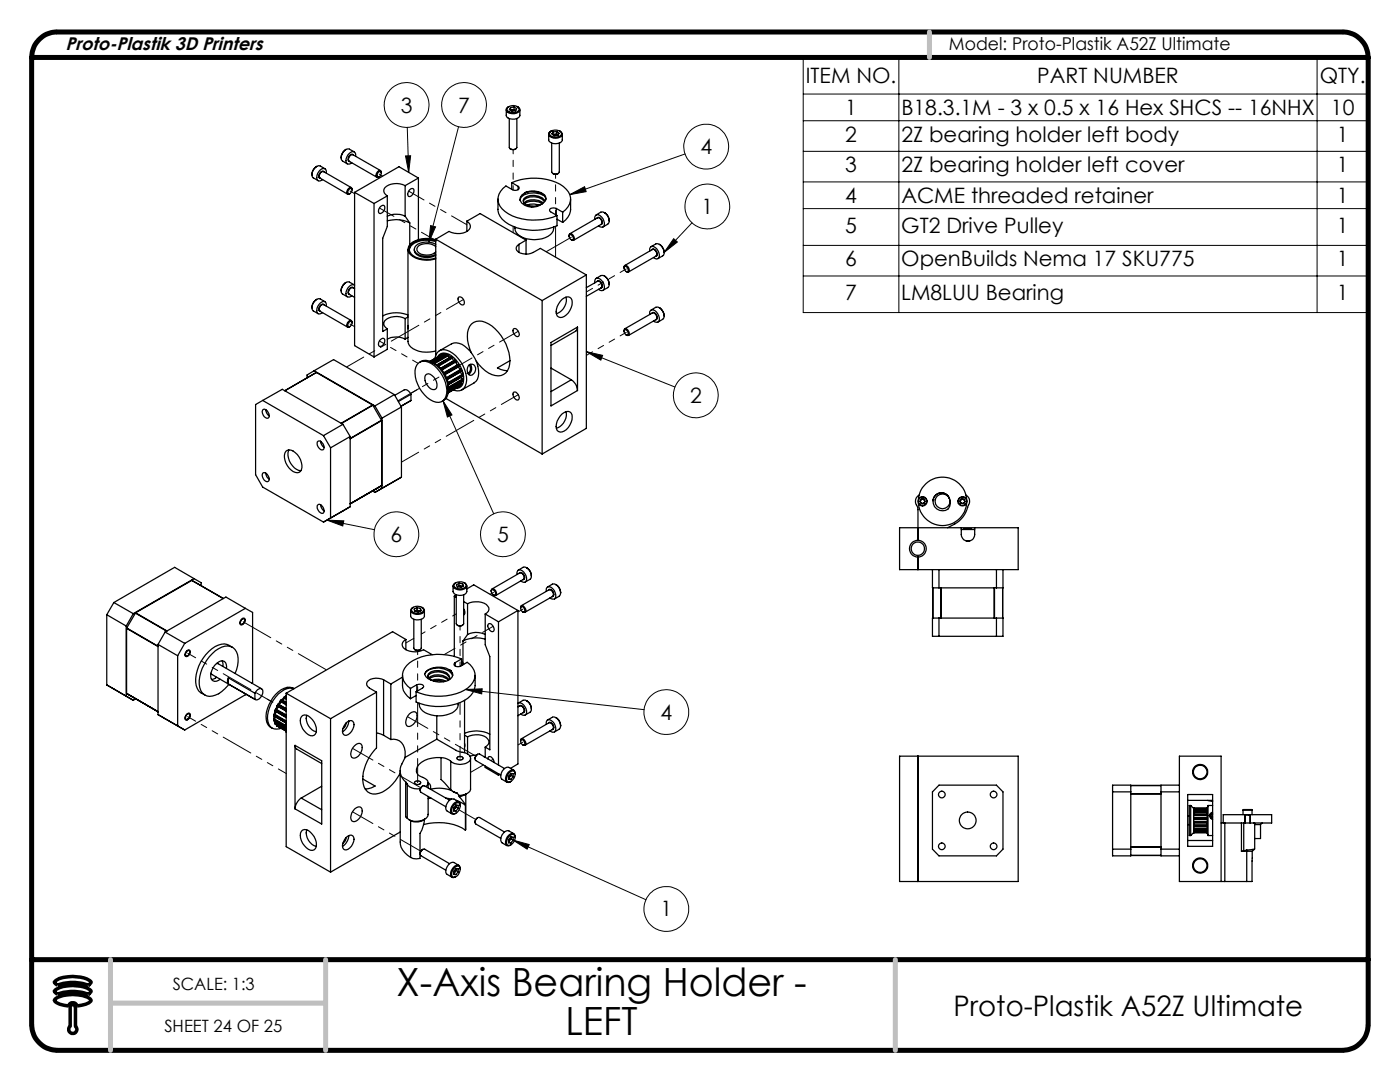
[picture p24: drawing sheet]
<svg xmlns="http://www.w3.org/2000/svg" width="279mm" height="216mm" viewBox="0 0 279 216" stroke-linecap="round" stroke-linejoin="round" font-family="sans-serif">
<defs><g id="words">
<g font-size="7.8">
<text x="79.1" y="198.7">X-Axis Bearing Holder -</text>
<text x="112.8" y="206.5">LEFT</text>
</g>
<text font-size="5.6" x="190.3" y="202.7">Proto-Plastik A52Z Ultimate</text>
<g font-size="4.2">
<text x="160.8" y="16.6">ITEM NO.</text>
<text x="207" y="16.6">PART NUMBER</text>
<text x="263.4" y="16.6">QTY.</text>
<text x="80" y="22.5">3</text>
<text x="91.5" y="22.5">7</text>
<text x="168.7" y="22.9">1</text>
<text x="179.9" y="22.9">B18.3.1M - 3 x 0.5 x 16 Hex SHCS -- 16NHX</text>
<text x="265.6" y="22.9">10</text>
<text x="168.7" y="28.3">2</text>
<text x="179.9" y="28.3">2Z bearing holder left body</text>
<text x="266.8" y="28.3">1</text>
<text x="139.8" y="30.8">4</text>
<text x="168.7" y="34.4">3</text>
<text x="179.9" y="34.4">2Z bearing holder left cover</text>
<text x="266.8" y="34.4">1</text>
<text x="168.7" y="40.5">4</text>
<text x="179.9" y="40.5">ACME threaded retainer</text>
<text x="266.8" y="40.5">1</text>
<text x="140" y="42.7">1</text>
<text x="168.7" y="46.4">5</text>
<text x="179.9" y="46.4">GT2 Drive Pulley</text>
<text x="266.8" y="46.4">1</text>
<text x="168.7" y="53.1">6</text>
<text x="179.9" y="53.1">OpenBuilds Nema 17 SKU775</text>
<text x="266.8" y="53.1">1</text>
<text x="168.7" y="59.8">7</text>
<text x="179.9" y="59.8">LM8LUU Bearing</text>
<text x="266.8" y="59.8">1</text>
<text x="137.7" y="80.4">2</text>
<text x="78" y="108.1">6</text>
<text x="99.2" y="108.1">5</text>
<text x="131.8" y="143.6">4</text>
<text x="131.8" y="182.9">1</text>
</g>
<text font-size="3.7" x="13.1" y="9.9">Proto-Plastik 3D Printers</text>
<text font-size="3.5" x="189.4" y="9.9">Model: Proto-Plastik A52Z Ultimate</text>
<g font-size="3.4">
<text x="34.5" y="197.5">SCALE: 1:3</text>
<text x="32.8" y="206">SHEET 24 OF 25</text>
</g>
</g></defs>
<g fill="none" stroke="#000" stroke-width=".2">
<path d="M160.3 11.5h112.7v50.9h-112.7zM160.3 18.8h112.7M179.4 11.5v50.9M262.9 11.5v50.9M80.9 31.1h1.1l-.4 3.3zM81.3 25.4l.3 9M91.5 25.3l-5.9 23M113.7 38.8l3-1.5 .3 .9zM136.7 30.7l-23 8.1M160.3 24.1h112.7M160.3 30.2h112.7M160.3 36.3h112.7"/>
<path d="M85.9 45l1 .3-1.3 3zM134.4 47.6l.8 .7-2.7 2.1zM138.1 44.4l-5.6 6M160.3 41.6h112.7M160.3 49h112.7M160.3 55.1h112.7M88.4 80l10.1 22.5M88.4 80l1.8 2.8-.9 .4zM117 70.2l17.7 7M117 70.2l3.3 .7-.4 1zM65.3 103.8l9.4 1.9M65.3 103.8l3.3 .1-.2 1.1z"/>
<path d="M92.9 137.6l35.7 4M92.9 137.6l3.3-.2-.1 1.1zM102.4 167.6l26.5 11.9M102.4 167.6l3.2 .9-.4 .9z"/>
<circle cx="81.1" cy="20.9" r="4.5"/>
<circle cx="92.6" cy="20.9" r="4.5"/>
<circle cx="140.9" cy="29.3" r="4.5"/>
<circle cx="141.2" cy="41.2" r="4.5"/>
<circle cx="138.9" cy="78.9" r="4.5"/>
<circle cx="79.1" cy="106.6" r="4.5"/>
<circle cx="100.4" cy="106.6" r="4.5"/>
<circle cx="133" cy="142.1" r="4.5"/>
<circle cx="133" cy="181.4" r="4.5"/>
</g>
<path d="M10.9 197.7a6 6 0 0 1 5.2-.9 3.2 3.2 0 0 1 2.1 1 .79 .79 0 0 1-1.3 .4 10.7 10.7 0 0 0-5.5 .1l-.5-.4zM10.9 195.9a6 6 0 0 1 5.2-.9 3.2 3.2 0 0 1 2.1 1 .79 .79 0 0 1-1.3 .4 10.7 10.7 0 0 0-5.5 .1l-.5-.4zM11 199.4a7.1 7.1 0 0 1 7 0l.2 .2a1.36 1.36 0 0 1-1.1 .8l-1.7 .3a.9 .9 0 0 0-.9-.6 .9 .9 0 0 0-.8 .6 4.3 4.3 0 0 1-2.7-.9l-.1-.2zM14 204.8a.81 .81 0 0 0 0 1.2 .81 .81 0 0 0 1.1 0 .81 .81 0 0 0 0-1.2M14 201a.53 .53 0 0 1 .5-.6 .53 .53 0 0 1 .6 .6" fill="none" stroke="#000" stroke-width=".7" stroke-linecap="butt"/>
<path d="M11.4 6.4a5.1 5.1 0 0 0-5.1 5.1M267.9 6.4a5.1 5.1 0 0 1 5.1 5.1M6.3 204.5a5.2 5.2 0 0 0 5.1 5.1M273 204.5a5.2 5.2 0 0 1-5.1 5.1" fill="none" stroke="#000" stroke-width="1" stroke-linecap="butt"/>
<path d="M14 201v3.8M15.1 201v3.8" fill="none" stroke="#000" stroke-width=".7"/>
<path d="M11.4 6.4h256.5M6.3 191.5h266.7M6.3 204.5v-193h266.7v193M11.4 209.6h256.5" fill="none" stroke="#000" stroke-width="1"/>
<path d="M185.5 6.4v5.1M22 191.5v18.1M65 191.5v18.1M178.7 191.5v18.1M22 200.2h43" fill="none" stroke="#c0c0c0" stroke-width="1"/>
<path d="M80.9 31.1h1.1l-.4 3.3zM134.4 47.6l.8 .7-2.7 2.1zM113.7 38.8l3-1.5 .3 .9zM117 70.2l3.3 .7-.4 1zM88.4 80l1.8 2.8-.9 .4zM85.9 45l1 .3-1.3 3zM65.3 103.8l3.3 .1-.2 1.1zM102.4 167.6l3.2 .9-.4 .9zM92.9 137.6l3.3-.2-.1 1.1z" fill="#000"/>
<g fill="none" stroke="#000" stroke-width=".25">
<path d="M62.3 34.9l.1 .6 1.1 .6M63.2 33.2l-.2 .2a1.75 1.75 0 0 0-.7 1.5M64.7 34.3l-.1-.1a.92 .92 0 0 0-.8 1.4h.2M64.9 33.7l-1-.6a1.57 1.57 0 0 0-1.6 1.8M65.1 34.5l-.1-.7a.84 .84 0 0 0-1.4 .4 1.24 1.24 0 0 0 0 1.9l.8-.3M68.1 31.5v.4l.3 .2 .9 .6M69 29.8l-.2 .2a2.03 2.03 0 0 0-.7 1.5M69.7 37.8l.3-.2a.61 .61 0 0 1 .2 .7 .61 .61 0 0 1-.7 .4l-.1-.3zM70.1 37.4l-5.5-3.1a.85 .85 0 0 0-.7 1.2l5.5 3.2M70.3 37.9a.37 .37 0 0 0-.4-.5l-.5 .5-.2 .5 .2 .3 .5-.1M70.5 30.9l-.1-.1a.93 .93 0 0 0-.8 1.4h.2M70.7 30.3l-1-.5a1.54 1.54 0 0 0-1.6 1.7"/>
<path d="M70.8 38.4v30.6l3.8 2.2M70.8 38.4l3.8 2.2M71 31.2v-.1a.62 .62 0 0 0-.2-.7 .62 .62 0 0 0-.7-.1 1.8 1.8 0 0 0-.8 2.3 .73 .73 0 0 0 .9-.1M75.5 34.4l.5-.2a.71 .71 0 0 1-.6 1.1l-.2-.3zM76 34l-5.6-3.1a.86 .86 0 0 0-.7 1.3l5.5 3.1M76.1 34.5l-.1-.5a.88 .88 0 0 0-.8 1.3h.5M77.3 39.1v6.1l-.9 2.4v18.5l.9-.5M77.3 39.1l-2.7 1.5M80.9 37a3.7 3.7 0 0 0-4.1 .5 1.05 1.05 0 0 0 .5 1.6M80.9 37v6.1M81.7 37.9l.3-.2 .4-.1a1.04 1.04 0 0 1-.9 1.6 .91 .91 0 0 1 .2-1.3zM83.5 35.5l-2.6 1.5"/>
<path d="M83.5 35.5l-3.9-2.2-8.8 5.1M83.5 35.5v12.3M99.4 39.7a4.7 4.7 0 0 0 .8 4 10.3 10.3 0 0 0 10.1 1.7l.9-.4v-2M101 21.9v1.1a1.27 1.27 0 0 0 1.7 .8 1.11 1.11 0 0 0 1.1-.8v-1.1M101.4 21.4a1.56 1.56 0 0 1 2.2 .3 1.31 1.31 0 0 1-2.1 .6l-.3-.5zM101.5 21.3h-.1a.55 .55 0 0 0-.3 .9 1.68 1.68 0 0 0 2.7-.3l-.1-.2-.4-.4M101.6 23.7v5.7l.2 .3M101.8 29.7l.6 .2 .5-.2M101.9 21.5l-.2 .4 .5 .3 .7-.1M101.9 21.5v.5l.7-.1M102 22l.2-.1 .6 .1M102.1 36.4a11.3 11.3 0 0 1 10.3 .8 2.91 2.91 0 0 1-.1 5.1"/>
<path d="M102.1 36.4l1.3 .8M102.1 36.4v1.3M102.6 21.3l.5 .4-.2 .4M102.6 21.3l-.7 .2M102.6 21.9l.2 .1M102.6 21.3v.6M102.8 22l.1 .1M103.2 23.7v5.7l-.5 .4-.9-.1M103.4 37.2l.2 .3a.9 .9 0 0 1-1.3 .4l-1.3-.8a2.93 2.93 0 0 0-.2 5.1 10.9 10.9 0 0 0 10.4 .8M103.4 37.2v.7M105 38.4h.1M105 38.4l-.2 .1a1.32 1.32 0 0 0-.7 2 3.1 3.1 0 0 0 4.1 .1"/>
<path d="M105 38.4a3.8 3.8 0 0 1 3.7 .5 1.05 1.05 0 0 1-.5 1.7M105 38.4a3.9 3.9 0 0 1 3.7 .7l.2 .8M108.7 39.1a4.1 4.1 0 0 0-4.7 .2l-.2 .6M109.5 26.8v1.1a1.38 1.38 0 0 0 1.9 .7 .84 .84 0 0 0 .8-.7v-1.1M109.9 26.2a1.75 1.75 0 0 1 2.1 .2l.1 .3a1.46 1.46 0 0 1-2.2 .4 .53 .53 0 0 1 0-.9zM110 26.1l-.1 .1a.59 .59 0 0 0-.2 1 1.83 1.83 0 0 0 2.5-.2 .8 .8 0 0 0-.5-.9M110.1 28.5v5.8a.85 .85 0 0 0 .8 .5 .85 .85 0 0 0 .7-.5v-5.8M110.3 34.6l.6 .2 .5-.2M110.4 26.3v.6M110.8 26.8l-.4 .1M110.8 26.8h-.4M111.1 26.8l.2 .2-.5-.2"/>
<path d="M111.1 26.2l.5 .4-.3 .4-.7 .1-.5-.4 .3-.4M111.1 26.2l-.7 .1M111.1 26.2v.6M111.1 26.8h-.3M113.9 39.7a4.6 4.6 0 0 1-1 4.2l-.6 .5M63.2 59.7l-.2 .2a1.75 1.75 0 0 0-.7 1.5M68.1 58l.2 .6 1 .6M69 56.4l-.2 .1a2.03 2.03 0 0 0-.7 1.5M70.5 57.5l-.1-.2a.95 .95 0 0 0-.8 1.4l.2 .1M70.7 56.8l-1-.5a1.6 1.6 0 0 0-1.6 1.7M70.8 57.6l-.4-.2a.88 .88 0 0 0-.7 1.3l1.1 .6M70.8 56.9a1.5 1.5 0 0 0-1.8 1.7l.1 .3a.67 .67 0 0 0 1.1 .1"/>
<path d="M74.6 40.6v30.6M75.9 41.2l.5-.2h.2a1.06 1.06 0 0 1-.9 1.6 .95 .95 0 0 1 .2-1.4zM77.3 43.1l.2-.1a4.3 4.3 0 0 1 3.4 .1M77.3 44.1l.3-.1a6.2 6.2 0 0 1 4.2 .5M80.9 43.1l.9 1.4M81.4 49.7v18.4a2.5 2.5 0 0 0 2.2 2 6.8 6.8 0 0 0 3.4-.1M81.8 44.5v4.4M82.7 49.7a1.47 1.47 0 0 0 1.4 1.6 3.9 3.9 0 0 0 2.9-.3M87 47.8a5.3 5.3 0 0 0-5.2 1 1.5 1.5 0 0 0 .6 2.4 5.7 5.7 0 0 0 4.6 .4M87 48a5.4 5.4 0 0 0-4.8 .6 1.39 1.39 0 0 0 .2 2.4 5.5 5.5 0 0 0 4.6 .5M87 48.2a4.9 4.9 0 0 0-5.1 1l-.2 .6M87 48.8a3.4 3.4 0 0 0-4.2 .5 1.35 1.35 0 0 0 1.3 1.7 3.9 3.9 0 0 0 2.9-.2"/>
<path d="M87 49.2a2.74 2.74 0 0 0-3.7 .1 1.12 1.12 0 0 0 1.3 1.5 2.56 2.56 0 0 0 2.4-.5M87 47.7v23.2M87 47.7l21.2 12.3M91.4 59.4a.78 .78 0 0 1 1.2 .7v.5l-.1 .2a1.09 1.09 0 0 1-1.1-1.4zM93.2 44.1a1.14 1.14 0 0 1 .7 1.2 1.14 1.14 0 0 1-1 1 4.1 4.1 0 0 1-3.3-.1l-2.6 1.5M93.2 44.1l2.6-1.5 9.2 5.3M93.2 44.1v2.1M102.8 45.3a2.13 2.13 0 0 0 1.7 2.1 5.9 5.9 0 0 0 5.4-.6 1.62 1.62 0 0 0 .6-1.5M103.6 48.8a.9 .9 0 0 0-.6 .9 .9 .9 0 0 0 .8 .8 3.9 3.9 0 0 0 4-.9l9.2 5.3M103.6 48.8v1.6M104.5 40.2a1.97 1.97 0 0 1 2.1-.9l.9 .1 .7 .4 .5 .4M104.6 40.5a3.1 3.1 0 0 1 3.8 0"/>
<path d="M104.7 40.6a3.3 3.3 0 0 1 3.5 0M105 47.9l-1.4 .9M105 47.9v2.8M105.3 40.9a3.2 3.2 0 0 1 2.3 0M108.2 60v30.6M108.7 40.1a2.89 2.89 0 0 0-4.1-.5l-.2 .4a1.94 1.94 0 0 0 2.2 1.1l.9-.1 .7-.4M111 41.6l-.5-.1a.56 .56 0 0 0-.8 .6l1.5 .9M111 41.6l1.3 .7M111 41.6v1.3M111.2 43.7l1.1 .7M112.2 59.7a1.28 1.28 0 0 1 1.8-.2 2.95 2.95 0 0 1-2.2 3.9 1.09 1.09 0 0 1-.7-1.7 4.2 4.2 0 0 1 1.1-2zM112.3 42.3v2.1"/>
<path d="M112.9 59.3a2.77 2.77 0 0 1-1.9 3.2M113.6 47.1a.37 .37 0 0 1 .3-.5l.6 .5 .1 .5-.1 .3-.5-.1M113.6 46.9a.62 .62 0 0 1 .7 .2 .62 .62 0 0 1 0 .8l-.5-.2-.2-.4zM113.7 46.6l5.5-3.1a.86 .86 0 0 1 .8 1.3l-5.5 3.1M117 57.4l2.2-1.3a.86 .86 0 0 1 .8 1.3l-3 1.7M117 54.9l-8.8 5.1M117 54.9v30.6l-8.8 5.1M118.7 43.8a.65 .65 0 0 1 .2-.8 .65 .65 0 0 1 .8 0 1.91 1.91 0 0 1 .8 2.1 .72 .72 0 0 1-1 0M118.7 56.4a.66 .66 0 0 1 .7-.9 1.67 1.67 0 0 1 .9 2.5l-.6-.1-.2-.2M119 42.9l.9-.6a1.57 1.57 0 0 1 1.4 2.4l-1 .6M119 55.6l.9-.6a1.57 1.57 0 0 1 1.4 2.4l-1 .5M119.1 43.5l.2-.1a.92 .92 0 0 1 .8 1.4h-.2"/>
<path d="M119.1 56.2l.2-.1a.92 .92 0 0 1 .8 1.3l-.2 .1M120.6 42.4l.3 .2a1.75 1.75 0 0 1 .7 1.5M120.6 55.1l.3 .1a1.75 1.75 0 0 1 .7 1.6M124.5 53.4l.1-.3a.76 .76 0 0 1 .9 .2 .76 .76 0 0 1-.1 1l-.4-.1M124.7 53.2a.71 .71 0 0 1 .6 1 .71 .71 0 0 1-.6-1zM124.7 53l5.5-3.2a.88 .88 0 0 1 .8 1.3l-5.6 3.2M129.7 50.1a.64 .64 0 0 1 .2-.8 .64 .64 0 0 1 .8 .1 1.84 1.84 0 0 1 .8 2 .66 .66 0 0 1-1.1 0M129.9 49.2l1-.5a1.63 1.63 0 0 1 1.5 2.2l-1.1 .7M130.1 49.8l.1-.1a.95 .95 0 0 1 .8 1.4l-.2 .1M131.6 48.8l.2 .1a2.03 2.03 0 0 1 .7 1.5M52.4 79.9l-1.4 .8v14l1.4 2.5 12.2 7 5.3-3.1M52.4 79.9l12.2 7"/>
<path d="M52.4 79.9l3.9-2.2 12.1 7M62.3 61.4l.1 .6 1.1 .6M62.7 74l3.9-2.2 12.1 6.9M62.7 74l-1.4 .8v.6M62.7 74l12.1 7M63.1 74.3l-6.3 3.7M63.1 74.3l11.3 6.5M63.1 74.3l-6.2 3.7M64.7 60.8l-.1-.1a.92 .92 0 0 0-.8 1.4h.2M64.9 60.2l-1-.5a1.57 1.57 0 0 0-1.6 1.7M65.1 61.1v-.1a.63 .63 0 0 0-.5-.9 1.77 1.77 0 0 0-1.2 2.4 .86 .86 0 0 0 1-.1M69.7 64.3l.3-.2a.61 .61 0 0 1 .2 .7 .61 .61 0 0 1-.7 .4l-.1-.3z"/>
<path d="M70.1 64l-5.5-3.2a.86 .86 0 0 0-.7 1.3l5.5 3.2M70.3 64.4a.37 .37 0 0 0-.4-.5l-.5 .5-.2 .5 .2 .4 .5-.1M75.9 67.8l.5-.3 .2 .1a1.04 1.04 0 0 1-.9 1.5 .95 .95 0 0 1 .2-1.3zM77.3 67.7a4.1 4.1 0 0 1 3.6 0M77.3 65.6v4.1l-2.7 1.5M78.7 78.7l-3.9 2.3M78.7 78.7l1.4 2.5M80.9 63.6a3.7 3.7 0 0 0-4.1 .4 1.04 1.04 0 0 0 .5 1.6M80.9 63.6v4.1M81.4 64.9v.7M81.4 62.9a6.1 6.1 0 0 0-5 .1M81.4 67.3l-.5 .4"/>
<path d="M81.4 63.3l-.5 .3M82 78.7a1.33 1.33 0 0 0-1.3-.9l-1.9 1.1M82 78.7l-2.5 1.4M82 79.9l-2 1.2M82 79.9l-2 1.1M82 78.7v1.2M83.5 72.4a2.54 2.54 0 0 1 3.2 .6 6.5 6.5 0 0 1 2.3 6.1 1.7 1.7 0 0 1-2.5 1 6.5 6.5 0 0 1-3.5-6.8zM83.7 72.3a2.34 2.34 0 0 1 3 .3 6.3 6.3 0 0 1 2.5 6.6l-.3 .4-.7 .5M84.9 74.8a.83 .83 0 0 1 1.3 .1 2.08 2.08 0 0 1 .7 2.7 1.27 1.27 0 0 1-1.6-.7 2.06 2.06 0 0 1-.4-2.1zM85.8 72.1l2.3-1.3zM86.3 72.3l.8 .5M86.4 72.4l2.9-1.6z"/>
<path d="M86.8 71.5a1.84 1.84 0 0 1 1.1-1.6 1.84 1.84 0 0 1 1.9 .2 6.6 6.6 0 0 1 3.2 6.4 1.75 1.75 0 0 1-2.6 1.3M87.1 72.8h.1M87.2 72.8l.2 .2M87.3 71.2a1.49 1.49 0 0 1 2.2-.6 5.7 5.7 0 0 1 3 5.7 1.41 1.41 0 0 1-1.6 1.2M87.4 73l.5 .5M87.7 70l2.4-1.4a2.86 2.86 0 0 1 3.2 1 6.1 6.1 0 0 1 2 6.1l-.7 .7-2.4 1.4M87.9 73.5v.1M87.9 73.6l.2 .1M88.1 70.8v.1M88.1 73.7l.5 .7M88.1 70.9h.1M88.5 70.7h.1"/>
<path d="M88.5 70.7h.2M88.5 70.7l-2.6 1.4 2.2-1.2M88.6 74.4l.2 .3M88.7 70.7l.1 .1M88.7 70.7l-2.7 1.5M88.8 74.7h.1M88.8 74.7l.3 .8M88.8 70.8l.1 .2M88.8 70.8l-2.6 1.4M89 79.5l19.2 11.1M89.1 75.5l.1 .2M89.2 75.7h.1"/>
<path d="M89.3 75.7l.1 .8M89.3 70.8h.2M89.4 76.5l.1 .2M89.4 78.4l2.3-1.4zM89.5 76.7v.1M89.5 76.8v1M89.5 70.8v.1M89.5 77.6l2.9-1.6zM89.5 70.8l-2.9 1.7M89.5 70.9l.2 .4M89.5 70.9l-2.8 1.7M90.1 71.2l.2 .1"/>
<path d="M90.1 71.2l-3 1.6M90.1 71.2l-2.9 1.6M90.3 71.3v.1M90.3 71.3l-2.9 1.7M90.3 71.4l.3 .5M90.3 71.4l-2.8 1.7M90.9 71.9l.2 .2M90.9 71.9l-3 1.6M90.9 71.9l-3 1.7M91.1 72.2v.3l.3 .2M91.1 72.1v.1M91.1 72.1l-3 1.6"/>
<path d="M91.1 72.2l-2.9 1.6M91.5 72.8l.2 .2M91.5 72.8l-.1-.1-2.8 1.7M91.5 72.8l-2.9 1.6M91.6 73.1v.3l.3 .3M91.7 73l-2.9 1.8M91.7 76.9v.1M91.7 73l-2.9 1.7M91.9 73.7l.1 .1M91.9 74.2l.4 .5M91.9 73.7l-2.8 1.7M92 76.2l.1 .2"/>
<path d="M92 73.8l.1 .2M92 73.8l-2.9 1.7M92.1 75.2l.2 .4M92.1 76.7h.1M92.1 76.7l-2.6 1.5M92.1 76.4v.1M92.1 76.4l-2.6 1.5M92.1 74l-2.8 1.7M92.1 76.5v.2M92.1 74l-2.9 1.7M92.1 76.5l-2.6 1.6M92.3 74.7v.1"/>
<path d="M92.3 74.7l-2.9 1.6M92.3 75.6l.1 .1M92.3 75.6l-2.8 1.7M92.3 74.8l.1 .2M92.3 74.8l-2.9 1.7M92.4 75l-2.9 1.8M92.4 75.7v.3M92.4 75l-2.9 1.7M92.4 75.7l-2.9 1.7M93.6 72.9a.96 .96 0 0 1-.3 1.6M93.7 72.8a.97 .97 0 0 1 1.1 .3 .97 .97 0 0 1-.1 1.3 .74 .74 0 0 1-.8 .5 .74 .74 0 0 1-.6-.8 1.42 1.42 0 0 1 .4-1.3zM93.8 72.7a1.35 1.35 0 0 1-.3 2"/>
<path d="M94.1 70.4a6.2 6.2 0 0 1-.4-5.3 2.54 2.54 0 0 1 3.8-.5 9.5 9.5 0 0 1 4.3 7.4M101.8 72a2.66 2.66 0 0 1-2.4 3 5.7 5.7 0 0 1-4.4-2.9M101.8 72l-2.5 1.4 .6 .3 1.4 .3M102.4 65.7l.2-.1a1.04 1.04 0 0 1 .8 1.5 1.09 1.09 0 0 1-1-1.4zM102.6 78.2a1.02 1.02 0 0 1 .8 1.6 1.04 1.04 0 0 1-.8-1.6zM110 73.4l4 2.4M114 75.8a2.65 2.65 0 0 1 1.3 2.1M114 75.8l-4 2.3M115.3 65.3l-.2 .5-.2 .3-4.9 2.8M115.3 65.3l-5.3 3v12.7l5.3-3.1M115.3 65.3v12.6M124.5 66.1l.2-.5a.88 .88 0 0 1 .7 1.3h-.4"/>
<path d="M124.7 65.8a.63 .63 0 0 1 .6 .4 .63 .63 0 0 1-.2 .7l-.3-.2-.2-.4zM124.7 65.6l5.5-3.2a.86 .86 0 0 1 .8 1.3l-5.6 3.2M129.7 62.8a.65 .65 0 0 1 .2-.9 .65 .65 0 0 1 .8 .1 1.91 1.91 0 0 1 .8 2.1 .72 .72 0 0 1-1.1 0M129.9 61.9l1-.6a1.63 1.63 0 0 1 1.5 2.2l-1.1 .8M130.1 62.5l.1-.1a.93 .93 0 0 1 .8 1.4h-.2M131.6 61.4l.2 .2a2.03 2.03 0 0 1 .7 1.5M52.5 94.3a1.16 1.16 0 0 1 1 1.8 1.15 1.15 0 0 1-1-1.8zM52.5 81.7a1.15 1.15 0 0 1 1 1.7 1.16 1.16 0 0 1-1-1.7zM53 81.7a1.6 1.6 0 0 0 .7 1.3M53 94.4a1.47 1.47 0 0 0 .7 1.2M57 90.1a1.29 1.29 0 0 1 1.9 .2 3.2 3.2 0 0 1 1.1 3.8 1.64 1.64 0 0 1-2.3-.7 3.1 3.1 0 0 1-.7-3.3zM57.6 89.8a3.3 3.3 0 0 0 2.4 4.1"/>
<path d="M63.3 88.2l.2-.2a1.15 1.15 0 0 1 1 1.7 1.21 1.21 0 0 1-1.2-1.5zM64 88.1a1.6 1.6 0 0 0 .7 1.2M64.6 86.9l1.4 2.5M66 89.4v14M68.4 84.7l-3.8 2.2M68.4 84.7l1.5 2.4M69.9 87.1l-3.9 2.3M69.9 87.1v14M74.4 80.8v.1M74.4 80.8l-6.3 3.7M74.4 80.9l1.7 3M74.4 80.9l-6.2 3.6"/>
<path d="M74.8 81l1.4 2.4M76.1 83.9h.1M76.1 83.9l-6.2 3.6M76.2 96.9h-.1M76.2 83.9v13M76.2 83.9l-6.3 3.7M76.2 96.9l-6.3 3.6M76.2 83.4v14M80.1 81.2v14l-5.3 3-.5-.2M80.1 81.2l-3.9 2.2M112.2 82.6a1.28 1.28 0 0 1 1.8-.2 2.95 2.95 0 0 1-2.2 3.8 1.09 1.09 0 0 1-.7-1.6 4.2 4.2 0 0 1 1.1-2zM112.9 82.2a2.77 2.77 0 0 1-1.9 3.2"/>
<path d="M183.4 99.5h-.1a4.8 4.8 0 0 1 4.8-4.3 4.8 4.8 0 0 1 4.8 4.3h-.1M183.4 98.8a1.63 1.63 0 0 0-.3 2.4l.1 6.6M183.9 99.6h.5l.2 .4-.2 .5h-.5l-.3-.5zM185 99.9v.1M186.2 99.7a1.87 1.87 0 0 0 1 2 1.87 1.87 0 0 0 2.1-.2l.4-1-.1-.5M186.2 99.7a1.69 1.69 0 0 1 1.9-1.4 1.69 1.69 0 0 1 1.5 1.7M186.2 99.7a1.69 1.69 0 0 1 1.9-1.4 1.69 1.69 0 0 1 1.5 1.8M186.2 99.7h.1M189.5 99.5a1.48 1.48 0 0 0-2.4-.5 1.48 1.48 0 0 0 .4 2.4 1.48 1.48 0 0 0 2.1-1.3M191.2 99.9v.1M191.9 99.6h.5l.2 .5-.3 .4-.5-.1-.2-.4zM192.8 98.8a1.73 1.73 0 0 1 .3 2.4 5.2 5.2 0 0 1-2.6 3.4l-1.4 .7"/>
<path d="M38.3 115.8l6.3 3.6M38.3 115.8l-11.2 6.5M38.3 115.8l6.3 3.7M38.7 115.5l-12.1 6.9M38.7 115.5l1.4 .8v.5M38.7 115.5l-3.8-2.3-12.2 7M63.3 100.9l.2-.2a1.15 1.15 0 0 1 1 1.7 1.21 1.21 0 0 1-1.2-1.5zM64 100.7a1.6 1.6 0 0 0 .7 1.3M69.9 100.5l6.2-3.6zM69.9 101.1l-1.5 .9M90.4 116.9v1.1a1.57 1.57 0 0 0 2.8 0v-1.1M90.7 119l.4 .2"/>
<path d="M90.7 119v12M90.7 116.5a1.71 1.71 0 0 1 2.3 .1 1.04 1.04 0 0 1-1.5 .9 .74 .74 0 0 1-.8-1zM90.9 116.3a.6 .6 0 0 0-.3 1 1.86 1.86 0 0 0 2.5-.1 .65 .65 0 0 0-.4-.9M91.3 117.1h.1M91.6 116.4l-.5 .3 .2 .4 .7 .1 .5-.3-.2-.4M91.6 116.4l.7 .1M91.6 116.4v.5M91.6 116.9l-.3 .2M91.6 116.9l.4 .1M92 117l-.7 .1M92 117l.3 .1M92.3 116.5v.5h-.3"/>
<path d="M92.5 118.7v5.7a.83 .83 0 0 1-.7 .5 .83 .83 0 0 1-.7-.5v-5.7l-.4 .3M93.2 117.5l1.3-.8 8.9 5.1M98 118a.37 .37 0 0 1 .4-.5l.6 .4 .1 .6-.1 .3-.5-.1M98.1 117.8l.1-.1a.71 .71 0 0 1 .6 1h-.3l-.3-.3zM98.2 117.5l5.5-3.2a.85 .85 0 0 1 .8 1.3l-5.5 3.2M103.2 114.6a.64 .64 0 0 1 .2-.8 .64 .64 0 0 1 .8 .1 1.87 1.87 0 0 1 .8 2.1 .69 .69 0 0 1-1.1-.1M103.4 113.8l1-.6a1.57 1.57 0 0 1 1.4 2.4l-1 .5M103.6 114.4l.1-.1a.92 .92 0 0 1 .8 1.3l-.1 .1M105.1 113.3l.2 .2a1.75 1.75 0 0 1 .7 1.5M109 118a.65 .65 0 0 1 .2-.8 .65 .65 0 0 1 .8 0 1.91 1.91 0 0 1 .8 2.1 .72 .72 0 0 1-1.1 0M109.3 117.1l.9-.5a1.62 1.62 0 0 1 1.4 2.4l-.9 .5M109.5 117.8l.1-.2a.92 .92 0 0 1 .8 1.4l-.2 .1"/>
<path d="M110.9 116.6l.3 .2a2.03 2.03 0 0 1 .7 1.5M183.2 107.8a1.68 1.68 0 0 0-1.7 1.7 1.68 1.68 0 0 0 1.7 1.7M183.2 107.8a1.68 1.68 0 0 1 1.7 1.7 1.68 1.68 0 0 1-1.7 1.7M183.2 111.2v2.5M183.3 100.5a4.8 4.8 0 0 0 4.8 4.4 4.8 4.8 0 0 0 4.8-4.4M186.1 113.7v3.6h14.1v-3.6M186.2 117.3v6M187.4 113.7v3.6M187.8 117.3v6M187.9 117.3v6M189.6 100v.1M191.8 105.3a2.45 2.45 0 0 0 .4 2.2 1.33 1.33 0 0 0 1.4 .4 1.33 1.33 0 0 0 .9-1.3v-1.3"/>
<path d="M191.8 105.3h2.7M191.8 105.7h2.7M191.8 105.3h-12.3v8.4h23.7v-8.4h-8.7M192.3 105.7v-.2h1.5v.2M192.8 107.9h.8M192.9 100.5h.1M198.4 117.3v6M198.5 117.3v6M198.9 113.7v3.6M200.1 117.3v6M21.3 122.7l3.9 2.2M21.3 136.7l5.3 3"/>
<path d="M21.3 122.7v14M21.3 136.7l1.4 .8M22.7 120.2l-1.4 2.5M22.7 120.2l3.9 2.2M25.2 124.9v14l1.4 .8M25.3 138.4h.1M25.3 125.4v13M25.3 125.4l6.2 3.6M25.3 138.4l6.2 3.6M25.3 125.3v.1M25.3 138.4l6.2 3.6zM25.3 125.3l6.2 3.6"/>
<path d="M26.6 122.4l-1.4 2.5M27 122.3l-1.7 3M27 122.3l6.3 3.6M27.1 122.3h-.1M27.1 122.3l6.2 3.6M27.1 139.5l-.5 .2M31.5 128.6l4 2.2M31.5 128.6v14M32.9 126.1l-1.4 2.5M32.9 126.1l4 2.3M35.5 130.8v14.1l1.4 .8M36.9 128.4l-1.4 2.4"/>
<path d="M37.3 129.9a.41 .41 0 0 1 .6-.1 .78 .78 0 0 1-.1 .9 .78 .78 0 0 1-.9 .2 .96 .96 0 0 1 .4-1zM37.3 130l.3-.2a.61 .61 0 0 1 .2 .7 .61 .61 0 0 1-.7 .4l-.1-.3zM42.1 134.3l.2 .3 8.6 5M43.2 132.4h.3l8.7 5M43.2 135.1l-1 .5M44.3 131.9l.2 1.1M45.2 133.4a1.05 1.05 0 0 0-.3-1.3 1.05 1.05 0 0 0-1.3 0 3.1 3.1 0 0 0-1.3 3.5 1.08 1.08 0 0 0 1.6-.1M45.6 135.3a1.15 1.15 0 0 0 0 1.2M45.6 135.3l5.3 3M45.6 136.5l5.3 3M45.6 135.3v1.2M46.4 129.2a2.78 2.78 0 0 0-3.5-.2 8.1 8.1 0 0 0-3.7 7.8 2.42 2.42 0 0 0 1.7 1.9"/>
<path d="M46.9 134.4a5 5 0 0 0 0-4.8 2.45 2.45 0 0 0-3.3-.2 8.3 8.3 0 0 0-3.7 7.8 2.13 2.13 0 0 0 3.1 1.5 6.5 6.5 0 0 0 2.7-2.1M48.2 123.6l.6-.2a.86 .86 0 0 1-.8 1.3l-.1-.6zM48.2 123.6l.4-.2a.63 .63 0 0 1 .2 .8 .63 .63 0 0 1-.7 .4l-.2-.3zM49 121.4l-12.1 7M49 121.4l1.4 .8v14l-.1 .1M49 121.4l-3.9-2.3-12.2 7M49.1 138.5l-12.2 7.2M50.9 138.3a1.17 1.17 0 0 1 1.3-.8 1.56 1.56 0 0 1-1.1 2.2l-.2-.2M50.9 138.3v1.2M56 140l-.1 .4-.3 .1M56 139.9v.1M56 139.8v.1"/>
<path d="M56 139.9l-.5 .6M56 140l1.1 .7M56 139.8l1.1 .7M56.1 139.6l-.1 .2M56.1 139.6h.1M56.1 139.6l1 .6M56.2 139.6l.9 .6M56.7 139.2v.3l-.3 .2M56.7 139.2l-.5 .4M56.7 139.2h.1M56.7 139.2l.4 .3M56.7 139.1v.1"/>
<path d="M56.7 139.1l.4 .2M56.9 139h.1M56.9 139l-.2 .1M56.9 139l.2 .1M57 139h.1M57.1 138.9l-.1 .1M57.1 138.3l8.9 5.1M57.1 138.3v30.6l8.9 5.1M75.1 138.1v11.1a8.9 8.9 0 0 0-2.6 7.2 2.43 2.43 0 0 0 3.8 1.6 9.1 9.1 0 0 0 3.6-3.7M75.1 138.1l-9.1 5.3M76.6 135.6a2.9 2.9 0 0 0-3.3 .5 .87 .87 0 0 0 .4 1.2l1.4 .8M76.6 135.6l1.4 .9"/>
<path d="M76.6 135.6v11.1M78 136.5v11.1M80.3 134.8a4.6 4.6 0 0 0 1 4.1l.6 .5M80.3 135.1l-2.3 1.4M81 127.6a1.11 1.11 0 0 0-.7 1.2 1.11 1.11 0 0 0 .9 1 3.9 3.9 0 0 0 3.3-.2l1.8 1M81 127.6l-2.6-1.6-21.3 12.3M81 127.6v2M81.9 137.4v2M82 121.8v1.1a1.58 1.58 0 0 0 2.7 0v-1.1M82.3 121.3a1.6 1.6 0 0 1 2.2 .3 1.13 1.13 0 0 1-1.6 .7 .76 .76 0 0 1-.8-.8zM82.5 121.2h-.1a.58 .58 0 0 0-.4 .5 .58 .58 0 0 0 .3 .6 1.8 1.8 0 0 0 2.4-.4l-.2-.5-.3-.2M82.6 123.6v5.7a.86 .86 0 0 0 1.5 0v-5.7"/>
<path d="M82.8 129.6l.6 .2 .5-.2M82.8 122l.1-.1zM83 138.8l-1.1 .6M83.2 136.6l.5-.1a.67 .67 0 0 1 .9 .5l-.3 .3-1.3 .7M83.2 136.6l-1.3 .8M83.2 136.6v1.3M83.2 121.2l-.5 .3 .1 .5 .6 .1 .6-.3-.1-.4M83.2 121.2l.7 .2M83.2 121.2v.6M83.2 121.8l-.3 .1M83.2 121.8l.4 .1M83.6 121.9l.2 .1"/>
<path d="M83.6 121.9h-.7M83.6 121.9h.2M83.9 121.4v.5M84.8 134.4a1.54 1.54 0 0 0 1.2 1.3M85.3 135.1a1.92 1.92 0 0 1 2.3-1 2.08 2.08 0 0 1 2.1 1.3M85.5 135.3a3.1 3.1 0 0 1 4.1 .3M85.7 135.4a3.1 3.1 0 0 1 3.8 .3M86.1 135.7a3.4 3.4 0 0 1 2.8 .2M86.6 135.9a2.87 2.87 0 0 1 1.9 .1M89.7 135.6a1.39 1.39 0 0 0-1.3-1.7 2.92 2.92 0 0 0-2.9 .5l-.2 .5 .2 .4 .5 .4M89.9 133.8h.1M89.9 133.8a4.1 4.1 0 0 0-4.9 .2l-.2 .4"/>
<path d="M89.9 133.8a1.12 1.12 0 0 1 .4 1.1 1.12 1.12 0 0 1-.9 .9 4.2 4.2 0 0 1-3.4-.1M89.9 133.8l.3 .5 .1 .5a1.93 1.93 0 0 0-1.6-1.3 4 4 0 0 0-3.6 .5l-.3 .4M90.8 132.2l-.2 .4a.96 .96 0 0 0 1.4 .3l1.2-.7a2.93 2.93 0 0 1 .2 5.1 11.2 11.2 0 0 1-10.4 .7M90.8 132.2v.7M91.3 124.7l.5 .2 .5-.2M92.1 131.5a11.1 11.1 0 0 0-10.4 .8 2.92 2.92 0 0 0 .2 5.1M92.1 132l.4 .5M92.1 132.3l.3 .4M92.1 132.5l.2 .2M92.1 131.5l-1.3 .7M92.1 131.5v1.3M92.4 127.9v4.4"/>
<path d="M92.5 121.5l.1 .1a.74 .74 0 0 1-.1 1.1M92.5 120.1l.8 .4M92.7 139.7v10.5M93.3 120.5a3.5 3.5 0 0 1 4 .4 .97 .97 0 0 1-.5 1.6M93.3 126.6a3.9 3.9 0 0 1 3.5 0M93.3 120.5v6.1M93.3 126.6l-.9 1.3M94.8 134.8a4.4 4.4 0 0 1-2.9 5.4 11.9 11.9 0 0 1-8.9-.1v-2.1M96.8 127.5h-.3a5.8 5.8 0 0 0-4.1 .4M96.8 122.5l2.7 1.6M96.8 122.5v6.2l1 2.3v18.6l-1-.5M97.5 124.5a1.04 1.04 0 0 1 .9 1.5 1.04 1.04 0 0 1-.9-1.5z"/>
<path d="M99.5 124.1v28.5M103.4 121.8v30.6l-1.5 .9M103.4 121.8l-3.9 2.3M103.9 121.3l.1-.4a.88 .88 0 0 1 .8 1.3l-.5-.1M104 121a.65 .65 0 0 1 .6 .4 .65 .65 0 0 1-.1 .7l-.5-.4-.1-.4zM104 120.9l5.6-3.2a.86 .86 0 0 1 .7 1.3l-5.5 3.2M105.1 139.8l.2 .2a1.75 1.75 0 0 1 .7 1.5M186.1 123.3h14.1v3.7h-14.1zM187.4 123.3v3.7M198.9 123.3v3.7M31.5 142.6l1.4 .8M31.5 142.6l5.4 3.1"/>
<path d="M37.3 142.6l.1-.2 .4-.1a.86 .86 0 0 1-.7 1.4 .7 .7 0 0 1 .2-1.1zM37.3 142.6l.3-.1a.61 .61 0 0 1 .2 .7 .61 .61 0 0 1-.7 .3l-.1-.2zM54.3 145.3a2.24 2.24 0 0 1-1.2-2.4 6.4 6.4 0 0 1 4.2-5.7l.5-.1 .9 .3a3.2 3.2 0 0 0-3.1 1.1 6.6 6.6 0 0 0-2.1 5.5 1.75 1.75 0 0 0 2.6 1.3M54.6 142.8l.1 .1M54.6 143.5v.3M54.6 143.8l2.4 1.3M54.6 142.8l2.5 1.5M54.6 143.5l2.4 1.4M54.7 142.6l-.1 .2M54.7 142.9v.6M54.7 143.5h-.1M54.7 142.9h.1"/>
<path d="M54.7 142.9l2.4 1.4M54.7 142.6l2.4 1.4M54.7 142.5v.1M54.7 143.8l.2 .5M54.7 143.4v.1M54.7 143.4l2.4 1.4M54.8 142.5h-.1M54.8 142.5l2.3 1.4M54.9 141.8v.1M54.9 144.3h.1M54.9 144.3v.2M54.9 141.8l2.2 1.3"/>
<path d="M54.9 144.3l2.1 1.3M54.9 141.9h.1M54.9 141.9l-.2 .6M54.9 144.2v.1M54.9 141.9l2.2 1.3M54.9 144.2l2.1 1.2M54.9 144.5h.1M54.9 144.5l2.1 1.2M55 141.6l-.1 .2M55 143.1l-.3 .3M55 141.6l2.1 1.2M55 144.5l.3 .3"/>
<path d="M55 141.5h.1M55 141.5v.1M55 144l-.1 .2M55.1 142l-.1 .3-.2 .2M55.1 141.5l2 1.2M55.3 144.9l1.8 1zM55.3 144.8v.1M55.3 140.9l1.8 1M55.3 140.8v.1M55.3 140.9l-.3 .6M55.3 144.7v.1M55.3 144.7h.1"/>
<path d="M55.3 140.8l1.8 1M55.3 144.7l1.7 1M55.4 140.9v.4l-.3 .2M55.5 140.5l-.2 .3M55.5 140.5l1.6 1M55.5 140.5l1.6 .9M55.5 140.5h.1M57.1 144.4v1.8M58.9 148.7l.2 .7 5.1 3M58.9 148.7l5.3 3.1v12.6l-5.3-3M58.9 148.7v12.7M60.1 159.2a2.91 2.91 0 0 0-1.2 2.2"/>
<path d="M60.1 159.2l4.1 2.4M60.1 143a1.11 1.11 0 0 1 1.8 .2 2.99 2.99 0 0 1 1 3.3 1.11 1.11 0 0 1-1.8-.2 3 3 0 0 1-1-3.3zM61.2 142.7a2.74 2.74 0 0 0 1.9 3.3M64.2 156.9l-4.1 2.3M66 143.4v30.6M69.1 144.3a1.41 1.41 0 0 1-.7 1.1M69.1 144.2a.84 .84 0 0 1 1.2-.3 .84 .84 0 0 1 .3 1.1 2.02 2.02 0 0 1-1.8 1.7 1.37 1.37 0 0 1 0-2.1zM69.6 143.9v.1a2.71 2.71 0 0 1-1.2 2M70.8 148.8a.83 .83 0 0 1 1.4 0 2.12 2.12 0 0 1-1.7 2.5 1.37 1.37 0 0 1 0-2.2zM72.4 155.4l2.5 1.4-.7 .4-1.3 .2M75.1 146.3l1.5 .4M76.6 146.7l1.4 .9"/>
<path d="M78 147.6a2.32 2.32 0 0 1 2.9 2.3l-.1 1.3M79.9 153.7v14.3a3.7 3.7 0 0 0 2.1 3.1M81 156l.3 .5M81 156v7l.3 .3M81.3 156.5a2.45 2.45 0 0 0 2.6 .9M81.3 156.5v6.8M81.7 142.4a.85 .85 0 0 1 1.5 .1 2.06 2.06 0 0 1-1.8 2.5 1.44 1.44 0 0 1 0-2.2zM82.8 156l.5-.2 .6 .2a.58 .58 0 0 1-.6 .6 .58 .58 0 0 1-.5-.6zM83.7 140.3a2.16 2.16 0 0 0 1.7 2.2 5.5 5.5 0 0 0 5.8-1l.2-.5v-.7M84.4 156.8l-.4 .4-.1 .6M85.4 156.2v1M85.4 158.9v3.7"/>
<path d="M85.5 156.2a1.07 1.07 0 0 1 .4 1.3 7.1 7.1 0 0 1 4.2 .2M86 159.2l-.6 .1M87.2 147.5l-6.3 3.6a4.2 4.2 0 0 0-1 3.2l.4 .9 .7 .8M87.2 147.5l3.9 2.3 1.2 .3a1.4 1.4 0 0 1 1.6 1.5 2.86 2.86 0 0 1-3.9 .3M87.2 142.8v4.7M88 151.2a5.1 5.1 0 0 0-4.7 1.8 1.42 1.42 0 0 0 1.1 2.1 1.17 1.17 0 0 1 1 1.4l-.4 .5M88 151.2a3.2 3.2 0 0 1 2 .7M88 151.2v4.3l2 2.1M89 159.2l1.1 .3M89.7 159.7l-5-2.9a.85 .85 0 0 0-.7 1.3l5 2.9M90 157.6l.5 .4 .7 .2M90 151.9v5.7"/>
<path d="M90.3 157.9l.7 .4 .2-.1M91.1 159.7l1.8 1M91.2 158.2l.4 .6M91.2 151.2a.61 .61 0 0 1 .7-.3 .61 .61 0 0 1 .5 .5l-.4 .2h-.5l-.3-.2zM91.6 158.8l.1 .2M91.7 159l1.2 1.7M92.7 148.4v.7M92.7 146.3a5.8 5.8 0 0 1 5.1 .2M92.7 146.7l.6 .3M93 158.5v7M93.1 158.4l-1.4 .6M93.3 147a3.4 3.4 0 0 1 4 .5 1 1 0 0 1-.5 1.6"/>
<path d="M93.3 147v3.4M93.9 151.3v6.2a2.13 2.13 0 0 1-2.3 1.3M95.1 150.7l-1.3 .2M95.3 150.5l-.4 .4-.1 .5M96.6 151l.2 .1M96.8 149.1v2M96.8 152.9v.2l2.7 1.6M97.3 151.4l.2-.4a1.13 1.13 0 0 1 1.1 1.2M99.5 154.4v.3M99.7 154.5l-.2 .2M100.7 153.4l-5-2.9a.88 .88 0 0 0-.7 1.3l4.9 2.9M101.5 155.3l.5 .2"/>
<path d="M101.5 154.3a.74 .74 0 0 1 1.3-.2 1.67 1.67 0 0 1-1.3 2 .82 .82 0 0 1-.2-1.4zM101.7 155l-.2 .2M101.7 155l-.2 .3M102 154.4l-.3 .6M102 154.3l-.5 .6v.6h.5M102 154.3l.4 .1v.6M102 154.3v.4M102 154.7l.4 .3M102 154.7l-.3 .3M102.4 155l-.4 .5M102.5 153.7l-.9-.6a1.58 1.58 0 0 0-1.4 2.4l.9 .6M102.8 154.4a.63 .63 0 0 0-.2-.7 .63 .63 0 0 0-.8 .1 1.64 1.64 0 0 0-.6 2.3h.3l.5-.2"/>
<path d="M103.4 141a.79 .79 0 0 1 1 .1 .79 .79 0 0 1 .1 1.1l-1.1 .6M103.4 140.3a1.32 1.32 0 0 1 1.6 1.1 .83 .83 0 0 1-.5 1.3l-.6-.2M103.4 140.3l1-.6a1.57 1.57 0 0 1 1.4 2.4l-1 .6M103.6 140.9l.1-.1a.92 .92 0 0 1 .8 1.4h-.1M103.9 147.9v-.4a.75 .75 0 0 1 .9 .3 .75 .75 0 0 1 0 .9l-.5-.1M104 147.6a.71 .71 0 0 1 .6 1.1 .71 .71 0 0 1-.6-1.1zM104 147.4l5.6-3.2a.88 .88 0 0 1 .7 1.3l-5.5 3.2M109 144.5a.64 .64 0 0 1 .2-.8 .64 .64 0 0 1 .8 .1 1.64 1.64 0 0 1 .6 2.3h-.3l-.6-.3M109.3 143.7l.9-.6a1.58 1.58 0 0 1 1.4 2.4l-.9 .6M109.5 144.3l.1-.2a.95 .95 0 0 1 .8 1.5h-.2M110.9 143.2l.3 .1a2.03 2.03 0 0 1 .7 1.6M179.5 150.9h23.7v25h-23.7z"/>
<path d="M183.2 150.9v25M187.4 156.7h11.5l1.3 1.3v11.4l-1.3 1.4h-11.5l-1.3-1.4v-11.4zM222 156.7h3.7v14.1h-3.7zM222 158h3.7M225.7 158.4h6M225.7 156.7h6M231.7 158h3.7M235.4 156.7h-3.7v14.1h3.7M237 158.5h5v10.4h-5zM237 159.7h5M241 159.7l1 .2M60.4 165.6a1.56 1.56 0 0 1 1.9 .9 2.59 2.59 0 0 1 .6 2.8 1.11 1.11 0 0 1-1.8-.1 2.99 2.99 0 0 1-1-3.3z"/>
<path d="M61.2 165.6a2.74 2.74 0 0 0 1.9 3.3M69.1 167.1a1.41 1.41 0 0 1-.7 1.2M69.1 167a.84 .84 0 0 1 1.2-.3 .84 .84 0 0 1 .3 1.2 2.02 2.02 0 0 1-1.8 1.7 1.07 1.07 0 0 1-.2-1.7zM69.6 166.8a2.71 2.71 0 0 1-1.2 2.1M70.8 161.4a.85 .85 0 0 1 1.4 0 2.12 2.12 0 0 1-1.7 2.5 1.37 1.37 0 0 1 0-2.1zM79.9 166l-13.9 8M81.7 163.6l.3 .2M82 163.7l.9 .3 1.3-.2M82 163.7v7.4M84.4 169.5l-.4 .4-.1 .5M84.5 164.6a10.1 10.1 0 0 1 8.4 1.1M84.7 163.4a6.6 6.6 0 0 1-.9 2.9v5a2.49 2.49 0 0 1-1.8-.2"/>
<path d="M84.8 163.4l-.5 .4M85.4 162.5a1.78 1.78 0 0 1-2 1.4 2.37 2.37 0 0 1-2.1-.6M89.7 172.3l-5-2.9a.88 .88 0 0 0-.7 1.3l5 2.9M90.5 174.3l.5 .2M90.6 160.7a.73 .73 0 0 1 1.2-.3 1.63 1.63 0 0 1-1.2 2 1.06 1.06 0 0 1 0-1.7zM90.8 174l-.3 .2M90.8 161.3l-.3 .2M90.8 161.3l-.3 .3 .5 .3M90.8 173l.6-.2a.84 .84 0 0 1 .3 1.4 .87 .87 0 0 1-.6 .7 .87 .87 0 0 1-.9-.2 1.66 1.66 0 0 1 .6-1.7zM91 173.4l-.2 .6M91 160.7l-.2 .6M91 160.7h.4v.6"/>
<path d="M91 173.3l.4 .1v.6M91 173.3l-.5 .6v.6h.5M91 160.7l-.5 .5v.6l.5 .1M91 160.7v.3M91 173.3v.4M91 173.7l.4 .3M91 173.7l-.2 .3M91 161l.4 .3M91 161l-.2 .3M91.4 174l-.4 .5M91.4 161.3l-.4 .6M91.6 172.7l-1-.6a1.63 1.63 0 0 0-1.5 2.2l1.1 .7"/>
<path d="M91.6 160l-1-.5a1.63 1.63 0 0 0-1.5 2.2l1.1 .7M91.9 173.4a.63 .63 0 0 0-.3-.7 .63 .63 0 0 0-.8 .1 1.84 1.84 0 0 0-.8 2.1l.5 .2 .5-.2M91.9 160.8a.65 .65 0 0 0-.8-.8 1.93 1.93 0 0 0-1.1 2.2 .68 .68 0 0 0 1 .1M92.9 160.7v5M92.9 165.5v.2M95.3 163.2l-.4 .3-.1 .6M100.7 166l-5-2.9a.86 .86 0 0 0-.7 1.3l4.9 2.9M101.7 167.6l-.2 .3M101.7 167.6l-.2 .3 .5 .3M101.8 166.7l.6-.2a1.01 1.01 0 0 1 0 1.7 .73 .73 0 0 1-1.3 .2 1.69 1.69 0 0 1 .7-1.7zM102 167.1l-.3 .5M102 167l-.5 .6v.6h.5"/>
<path d="M102 167h.4v.6M102 167v.4M102 167.4l.4 .2M102 167.4l-.3 .2M102.4 167.6l-.4 .6M102.5 166.3l-.9-.5a1.58 1.58 0 0 0-1.4 2.4l.9 .5M102.8 167.1a.63 .63 0 0 0-.2-.7 .63 .63 0 0 0-.8 .1 1.64 1.64 0 0 0-.6 2.2l.3 .1 .5-.2M222 169.4h3.7M225.7 169h6M225.7 170.7h6M231.7 169.4h3.7M237 162.9h.3"/>
<path d="M237 164.5h.3M237 167.7h5M237.6 160.7v6M237.6 160.7h-.3v6h.3M237.6 160.7l.6 .6M238.2 161.3h.1M238.2 161.3v.2M238.2 161.5h.1M238.2 161.5v.1M238.2 161.6v.3M238.2 161.9v.1M238.2 162v.5"/>
<path d="M238.2 162.5h.1M238.2 162.5v.2M238.2 162.7v.5M238.2 163.2h.1M238.2 163.2v.2M238.2 163.4v.5M238.2 164v.1M238.2 164.1v.1M238.2 164.2v.5M238.2 164.7v.2M238.2 164.9h.1M238.2 164.9v.4"/>
<path d="M238.2 165.3v.2M238.2 165.5h.1M238.2 165.5v.3M238.2 165.8h.1M238.2 165.8v.1M238.2 165.9h.1M238.2 165.9v.2M238.2 166.1h.1M238.2 166.1l-.6 .6M238.2 164.2h2.7M238.2 163.2h2.7M238.2 164.9h2.7"/>
<path d="M238.2 162.5h2.7M238.2 165.5h2.7M238.2 161.9h2.7M238.2 165.9h2.7M238.2 161.5h2.7M238.2 166.1h2.7M238.2 161.3h2.7M238.2 161.9h.1M238.2 163.4h.1M238.2 163.9v.1M238.2 163.4h2.7M238.2 163.9h2.7"/>
<path d="M238.2 164h2.7M238.2 164.1h2.7M238.2 164.6h2.7M238.2 162.7h2.7M238.2 164.7h2.7M238.2 165.2h2.7M238.2 162.1h2.7M238.2 165.3h2.7M238.2 162h2.7M238.2 165.7h2.7M238.2 161.7h2.7M238.2 165.8h2.7"/>
<path d="M238.2 161.6h2.7M238.2 166h2.7M238.2 161.4h2.7M241.1 160.7v6M241.1 160.7l-.2 .4v5.2l.2 .4M241.1 160.7h.9M241.1 166.7h.9M241.7 163.2h.3M242 162.1a.71 .71 0 0 0-.6 .7 .71 .71 0 0 0 .6 .7M242 162.3l-.3 .2-.3 .4M242 162.5l-.3 .3 .1 .6M242 162.9l-.3 .3"/>
<path d="M243.7 175.9v-25h-8.3v25h9M243.7 164.2h.7M244.4 164.2h3.4M244.4 175.9h4.4M244.4 164.2v11.7M247.8 169.9h2.1M247.8 164.2h.4M247.8 164.2v5.7M248.1 161.6h1.8M248.1 161.6v-.1h1.7l.1 .1M248.1 161.6v1M248.2 169.8l-.4 .1"/>
<path d="M248.2 164.2v5.6M248.5 162.6h1M248.5 162.6h-4.4v1.6M248.5 162.6v1.6M248.8 169.6l-.6 .2M248.8 169.6v6.3M249.5 162.6v1.6M249.5 162.6h.1M249.5 162.6h4.3v1.6h-5.6M249.9 161.6v1M249.9 169.9v6h-1.1M250.4 169.4l-.5 .5"/>
<path d="M250.4 169.4l-1.6 .2M250.4 164.5h1.2M250.4 164.2v5.2M251.6 164.5v2.8h-1.2M251.9 164.2l-.3 .3"/>
<circle cx="183.2" cy="109.5" r="1.34"/>
<circle cx="184.1" cy="100" r=".44"/>
<circle cx="184.1" cy="100" r=".92"/>
<circle cx="184.1" cy="100" r=".83"/>
<circle cx="192.1" cy="100" r=".92"/>
<circle cx="192.1" cy="100" r=".82"/>
<circle cx="192.1" cy="100" r=".42"/>
<circle cx="188" cy="158.5" r=".66"/>
<circle cx="198.3" cy="158.5" r=".66"/>
<circle cx="239.5" cy="154" r="1.35"/>
<circle cx="239.5" cy="154" r="1.52"/>
<circle cx="188" cy="168.9" r=".66"/>
<circle cx="193.1" cy="163.7" r="1.67"/>
<circle cx="198.3" cy="168.9" r=".66"/>
<circle cx="239.5" cy="172.7" r="1.35"/>
<circle cx="239.5" cy="172.7" r="1.52"/>
</g>
<g fill="none" stroke="#000" stroke-width=".2" stroke-dasharray="6.3 1.3 1.3 1.3 1.3 1.3">
<path d="M64.2 34.3l-.3 .4a.66 .66 0 0 0 0 .8M64.6 34.2l-.4 .1M69.9 38.1l.9 .6M70.1 30.9l-.4 .4a.66 .66 0 0 0 0 .9M70.4 30.9h-.3M75.7 34.7l.7 .4M70.1 57.4l-.4 .4a.66 .66 0 0 0 0 .9M70.4 57.4h-.3M102.4 45.2v1.2M110.9 45.2v6.1M114 47.3l-5 2.9M120 44.7a.87 .87 0 0 0-.7-1.3"/>
<path d="M120 57.4a.87 .87 0 0 0-.7-1.3M131 51.1a.87 .87 0 0 0-.8-1.3M64.2 60.8l-.3 .4a.66 .66 0 0 0 0 .9M64.6 60.8h-.4M69.9 64.7l.9 .5M83.8 77.5l-1.8 1M131 63.7a.87 .87 0 0 0-.8-1.3M98.5 118.2l-.7 .4M104.1 114.3h-.4M104.5 115.6a.89 .89 0 0 0-.4-1.3M109.9 117.7h-.3M110.3 119a.89 .89 0 0 0-.4-1.3"/>
<path d="M37 130.6l.3-.6 .3-.2a.58 .58 0 0 1 .2 .7 .58 .58 0 0 1-.8 .3v-.2M48 124.3l.2-.7 .4-.2a.58 .58 0 0 1 .1 .8 .58 .58 0 0 1-.7 .2v-.1M54 139.9l-1.8-1M82.6 127.4l-1.6 .9M92.6 121.6h.1M104.3 121.6l-.9 .5M38 142.7l-.2-.4a.87 .87 0 0 0-.7 1.3 .89 .89 0 0 0 .9-.9M82.9 155.9l-.1 .1a.58 .58 0 0 0 .5 .5 .58 .58 0 0 0 .6-.5l-.6-.2-.4 .1M91.4 151l-.2 .1a.58 .58 0 0 0 .6 .5 .58 .58 0 0 0 .6-.5l-.6-.2-.4 .1M96.5 152.6l-2.6 1.5M98.5 151.5l-.5 .3M104.1 140.9l-.4-.1"/>
<path d="M104.3 148.1l-.9 .5M104.5 142.1a.89 .89 0 0 0-.4-1.2M109.9 144.2h-.3M110.3 145.5a.89 .89 0 0 0-.4-1.3M94.9 163.5l-3.3-1.9"/>
</g>
<path d="M75.7 41.5l11.3 6.5" fill="none" stroke="#000" stroke-width=".2" stroke-dasharray="6.3 1.3 1.3 1.3 1.3 1.3" stroke-dashoffset="3"/>
<path d="M75.7 68l7.7 4.5" fill="none" stroke="#000" stroke-width=".2" stroke-dasharray="6.3 1.3 1.3 1.3 1.3 1.3" stroke-dashoffset="5.1"/>
<path d="M81.6 38.1l11.6 6.7" fill="none" stroke="#000" stroke-width=".2" stroke-dasharray="6.3 1.3 1.3 1.3 1.3 1.3" stroke-dashoffset="2.8"/>
<path d="M102.4 29.9v8M110.9 34.7v8.1M83.3 129.8v8.1M91.1 122.5l-7 4M91.8 124.9v8" fill="none" stroke="#000" stroke-width=".2" stroke-dasharray="6.3 1.3 1.3 1.3 1.3 1.3" stroke-dashoffset="5.5"/>
<path d="M92.5 59.8l-23.3 13.4M103.5 78.7l-23.4 13.5" fill="none" stroke="#000" stroke-width=".2" stroke-dasharray="6.3 1.3 1.3 1.3 1.3 1.3" stroke-dashoffset="2.4"/>
<path d="M125 53.7l-8 4.5M125 66.3l-8 4.6" fill="none" stroke="#000" stroke-width=".2" stroke-dasharray="6.3 1.3 1.3 1.3 1.3 1.3" stroke-dashoffset="4.9"/>
<path d="M103.5 66.1l-24.1 13.9" fill="none" stroke="#000" stroke-width=".2" stroke-dasharray="6.3 1.3 1.3 1.3 1.3 1.3" stroke-dashoffset="2"/>
<path d="M98.5 125l-9.8 5.6" fill="none" stroke="#000" stroke-width=".2" stroke-dasharray="6.3 1.3 1.3 1.3 1.3 1.3" stroke-dashoffset="3.9"/>
<path d="M91.8 140.2v11.1" fill="none" stroke="#000" stroke-width=".2" stroke-dasharray="6.3 1.3 1.3 1.3 1.3 1.3" stroke-dashoffset="4"/>
<path d="M83.3 140.2v16" fill="none" stroke="#000" stroke-width=".2" stroke-dasharray="6.3 1.3 1.3 1.3 1.3 1.3" stroke-dashoffset="1.5"/>
<path d="M84 157.2l-13.6-7.9M94.9 150.9l-13.6-7.9M84 169.9l-13.6-7.9" fill="none" stroke="#000" stroke-width=".2" stroke-dasharray="6.3 1.3 1.3 1.3 1.3 1.3" stroke-dashoffset="1.7"/>
<path d="M65.2 133.7l-16.8-9.7" fill="none" stroke="#000" stroke-width=".2" stroke-dasharray="6.3 1.3 1.3 1.3 1.3 1.3" stroke-dashoffset="-.1"/>
<path d="M57.1 154.4l-19.6-11.4M57.1 141.7l-19.6-11.4" fill="none" stroke="#000" stroke-width=".2" stroke-dasharray="6.3 1.3 1.3 1.3 1.3 1.3" stroke-dashoffset="4.5"/>
<use href="#words"/>
</svg>
